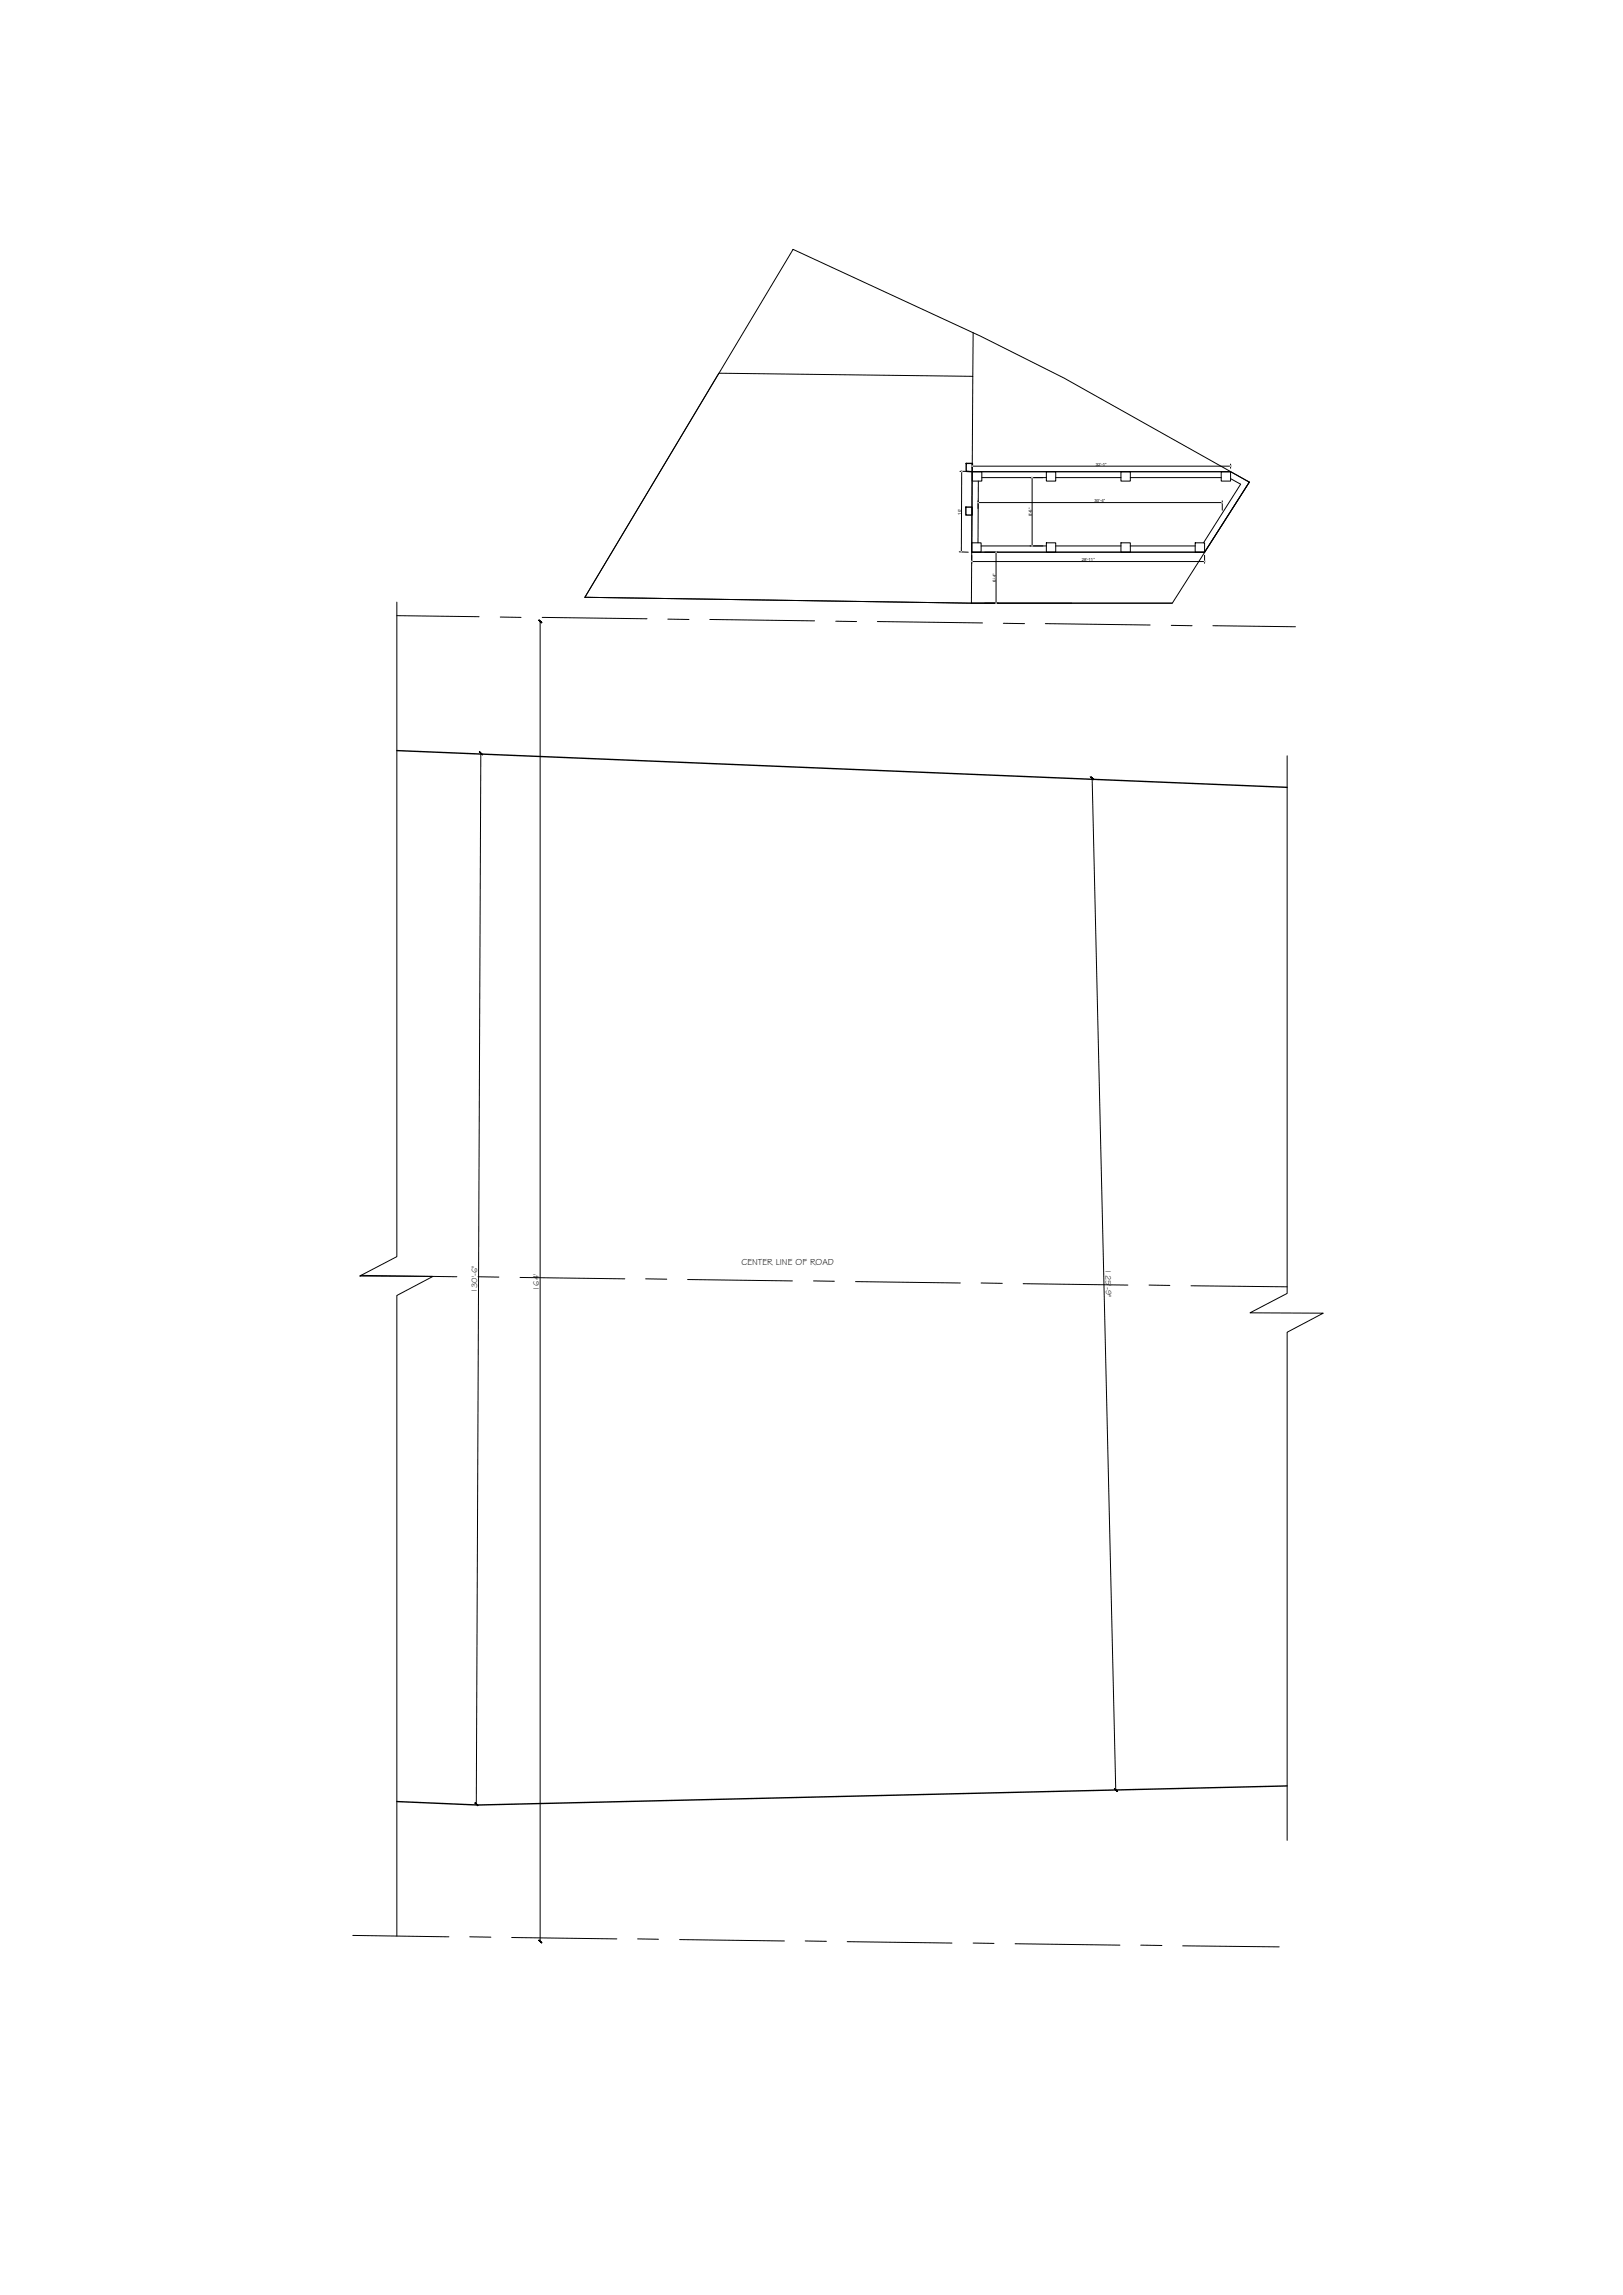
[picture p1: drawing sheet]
<svg xmlns="http://www.w3.org/2000/svg" width="297mm" height="420mm" viewBox="0 0 297 420" stroke-linecap="round" stroke-linejoin="round" font-family="sans-serif">
<defs><g id="words">
<text font-size="1.7" x="135.7" y="231.6">CENTER LINE OF ROAD</text>
<g font-size="1.5">
<text x="87.3" y="233.7" transform="rotate(-89 87.3 233.7)">-6&quot;</text>
<text x="202.3" y="232.4" transform="rotate(89 202.3 232.4)">125'</text>
<text x="87.3" y="236.8" transform="rotate(-89 87.3 236.8)">130'</text>
<text x="98.6" y="236.3" transform="rotate(-90 98.6 236.3)">164'</text>
<text x="202.4" y="235.5" transform="rotate(89 202.4 235.5)">-9&quot;</text>
</g>
<g font-size=".8">
<text x="200.6" y="85.3">32'-1&quot;</text>
<text x="175.9" y="94.2" transform="rotate(-90 175.9 94.2)">10'</text>
<text x="188.8" y="94.5" transform="rotate(-90 188.8 94.5)">8'-6&quot;</text>
<text x="200.3" y="91.9">30'-4&quot;</text>
<text x="182.2" y="106.5" transform="rotate(-90 182.2 106.5)">6'-4&quot;</text>
<text x="198" y="102.7">28'-11&quot;</text>
</g>
</g></defs>
<!-- layer: A-WALL -->
<g fill="none" stroke="#000" stroke-width=".18">
<path d="M145.1 45.7l34.5 15.9 15.1 7.6 33.9 19.1-14 22.1h-36.8l-70.8-1.1zM178.1 60.9l-.1 8M175.7 86.3h1.6M176 86.3l-.1 14.7M177.8 99.4h1.8v1.7h-1.8zM177.9 86.4h47.3l3.4 1.9-8.1 12.8h-42.7zM177.9 86.4h1.8v1.7h-1.8zM177.9 86.4h47.3M177.9 85v.7M177.9 85.3h47.3M179 91.7v1.4M179 92h44.7"/>
<path d="M179.1 88.1l-.1 11.3M179.6 99.9h11.9M179.7 87.4h11.8M188.9 87.4v12.5M191.5 99.4h1.7v1.7h-1.7zM191.5 86.4h1.7v1.7h-1.7zM193.2 87.4h12M193.2 99.9h12M205.2 99.4h1.7v1.7h-1.7zM205.2 86.4h1.7v1.7h-1.7zM206.9 87.4h16.6M206.9 99.9h11.8"/>
<path d="M218.7 99.4h1.8v1.7h-1.8zM223.5 86.4h1.7v1.7h-1.7zM223.7 91.7v1.7M225.2 87.6l1.9 1-6.8 10.8M225.2 85v.7M228.6 88.3l-8.1 12.8h-42.7M72.6 110.2v119.9l-6.8 3.5 13.4 .1-6.6 3.5v117.3M72.6 112.7l15.1 .2M91.6 113h3.8M99.2 113l19.2 .3M122.2 113.3l3.9 .1M129.9 113.4l19.2 .3"/>
<path d="M153 113.7l3.8 .1M160.6 113.8l19.2 .2M175.6 101l1.6 .1M177.8 110.4h36.8M177.8 101.7v1.4M177.8 102.8h42.7M182.3 101.1v9.3M183.6 114.1l3.9 .1M191.3 114.2l19.2 .2M214.4 114.5l3.8 .1M220.5 101.7v1.4M222 114.6l15.1 .1"/>
<path d="M235.6 138.4v98.4l-6.8 3.5 13.4 .1-6.6 3.5v93M66 233.5l17.6 .2M87.5 233.7l3.8 .1M95.2 233.9l19.1 .2M118.2 234.1l3.8 .1M125.8 234.3l19.2 .2M148.9 234.5l3.8 .1M156.6 234.6l19.2 .3M179.6 234.9h3.8M187.2 235l19.2 .3M210.3 235.3h3.8M218 235.4l17.6 .2"/>
<path d="M64.6 354.3l17.6 .3M86 354.6h3.8M93.6 354.7l19.3 .3M116.7 355h3.8M124.4 355.1l19.2 .2M147.4 355.3l3.8 .1M155.1 355.5l19.1 .2M178.1 355.7l3.8 .1M185.8 355.9l19.2 .2M208.8 356.1l3.8 .1M216.5 356.2l17.6 .2"/>
</g>
<!-- layer: DOOR -->
<path d="M131.6 68.3l46.4 .6-.2 41.5-70.8-1.1z" fill="none" stroke="#000" stroke-width=".18"/>
<!-- layer: 0 -->
<path d="M72.6 137.4l163 6.7M235.6 327l-148.2 3.5-14.8-.7" fill="none" stroke="#000" stroke-width=".25"/>
<!-- layer: DIM -->
<path d="M98.9 113.7v241.7M88 137.9l-.8 192.4M199.9 142.5l4.3 185.2" fill="none" stroke="#000" stroke-width=".18"/>
<!-- layer: 0 -->
<g fill="#000" stroke="#000" stroke-width=".18">
<path d="M98.6 113.5l.6 .5zM98.6 113.5l.6 .5z"/>
<path d="M87.7 137.7l.6 .5zM87.8 137.6l.5 .5z"/>
<path d="M199.6 142.2l.6 .5zM199.6 142.2l.6 .5z"/>
<path d="M87 330l.5 .5zM86.9 330.1l.6 .4z"/>
<path d="M204 327.5l.5 .4zM203.9 327.5l.6 .4z"/>
<path d="M98.7 355.2l.5 .5zM98.6 355.2l.6 .5z"/>
</g>
<!-- layer: WALL -->
<path d="M176.8 92.8h1.1v1.5h-1.1zM176.8 84.8h1.2l-.1 1.6-1.1-.1z" fill="none" stroke="#000" stroke-width=".25"/>
<!-- layer: 0 -->
<path d="M175.9 86.2l.2 .2M178 85.3l-.1 .1M179.1 91.9l-.2 .2M188.8 87.4l.2 .1M188.8 99.9l.2 .1M223.8 91.9l-.2 .2M225.3 85.3l-.1 .1M175.9 101l.1 .1M177.9 102.7l-.1 .2M182.2 101l.2 .2M182.2 110.4l.2 .1M220.5 102.7l-.1 .2" fill="none" stroke="#000" stroke-width=".18"/>
<!-- layer: dim line -->
<g fill="none" stroke="#fab2b2" stroke-width=".18">
<path d="M175.9 86.3h.2M176 86.2v.2M177.8 85.3h.2M177.9 85.2v.2M178.9 92h.2M179 91.9v.2M188.8 87.4h.2M188.8 99.9h.2M188.9 87.3v.3M188.9 99.9v.2M223.6 92h.2M223.7 91.9v.2"/>
<path d="M225.1 85.3h.2M225.2 85.2v.2M175.8 101h.2M175.9 101v.2M177.7 102.8h.3M177.8 102.7v.2M182.2 101.1h.2M182.2 110.4h.2M182.3 101v.2M182.3 110.3v.2M220.4 102.8h.2M220.5 102.7v.2"/>
</g>
<use href="#words"/>
</svg>
